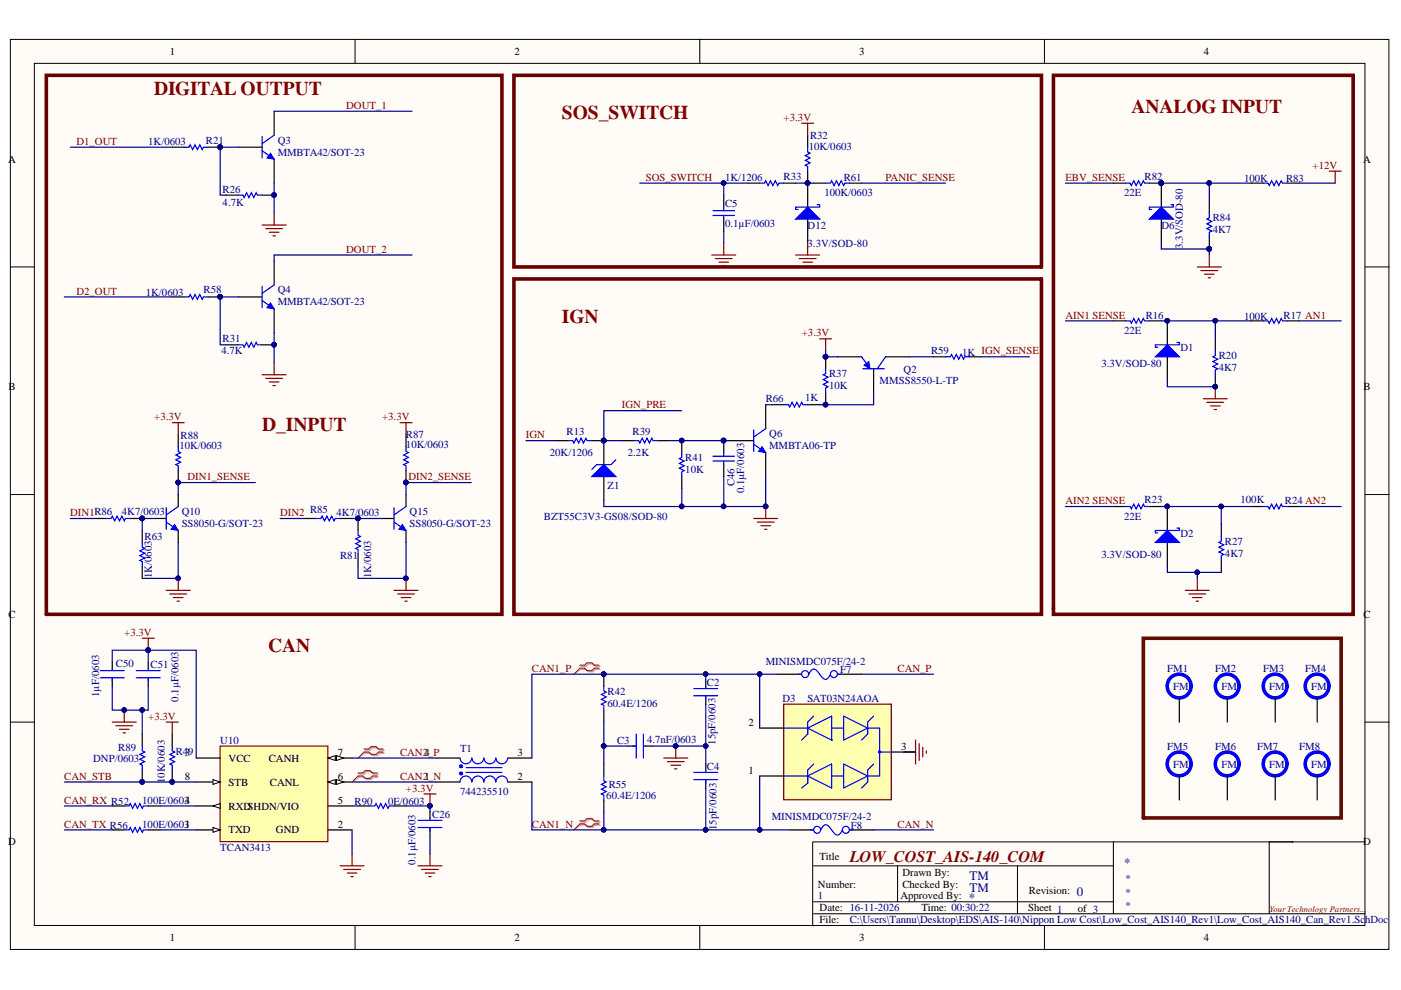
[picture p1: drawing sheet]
<svg xmlns="http://www.w3.org/2000/svg" width="297mm" height="210mm" viewBox="0 0 297 210" stroke-linecap="round" stroke-linejoin="round" font-family="sans-serif">
<defs><g id="words">
<g font-size="4.1" fill="#800000">
<text x="32.7" y="20.2">DIGITAL OUTPUT</text>
<text x="239.9" y="24">ANALOG INPUT</text>
<text x="119.1" y="25.2">SOS_SWITCH</text>
<text x="119.1" y="68.4">IGN</text>
<text x="55.6" y="91.3">D_INPUT</text>
<text x="56.9" y="138.2">CAN</text>
</g>
<text font-size="3.4" fill="#800000" x="180.2" y="182.8">LOW_COST_AIS-140_COM</text>
<g font-size="2.7" fill="#000080">
<text x="238.4" y="183.8">*</text>
<text x="205.4" y="191.2">*</text>
<text x="205.6" y="189.1">TM</text>
<text x="205.6" y="186.6">TM</text>
<text x="228.3" y="190">0</text>
</g>
<g font-size="2.3">
<text x="36" y="11.7">1</text>
<text x="109.1" y="11.7">2</text>
<text x="182.2" y="11.7">3</text>
<text x="255.2" y="11.7">4</text>
<text x="1.7" y="34.5">A</text>
<text x="289" y="34.5">A</text>
<text x="1.8" y="82.8">B</text>
<text x="289.1" y="82.8">B</text>
<text x="1.8" y="131">C</text>
<text x="289.1" y="131">C</text>
<text x="158.7" y="153.9">2</text>
<text x="39.2" y="160.2">3</text>
<text x="48.5" y="161.5">VCC</text>
<text x="57" y="161.5">CANH</text>
<text x="71.6" y="160.2">7</text>
<text x="90" y="160.2">4</text>
<text x="109.7" y="160.2">3</text>
<text x="191.1" y="159">3</text>
<text x="39.2" y="165.3">8</text>
<text x="48.5" y="166.6">STB</text>
<text x="57.2" y="166.6">CANL</text>
<text x="71.6" y="165.3">6</text>
<text x="90" y="165.3">1</text>
<text x="109.7" y="165.3">2</text>
<text x="158.7" y="164">1</text>
<text x="48.5" y="171.6">RXDSHDN/VIO</text>
<text x="71.6" y="170.4">5</text>
<text x="1.7" y="179.3">D</text>
<text x="48.5" y="176.7">TXD</text>
<text x="58.5" y="176.7">GND</text>
<text x="71.6" y="175.5">2</text>
<text x="289" y="179.3">D</text>
<text x="173.8" y="182.3">Title</text>
<text x="191.3" y="185.6">Drawn By:</text>
<text x="173.4" y="188.3">Number:</text>
<text x="190.9" y="190.6">Approved By:</text>
<text x="191.3" y="188.2">Checked By:</text>
<text x="218.1" y="189.7">Revision:</text>
<text x="173.8" y="193.2">Date: 16-11-2026</text>
<text x="173.8" y="195.8">File:</text>
<text x="195.4" y="193.2">Time: 00:30:22</text>
<text x="218" y="193.2">Sheet 1</text>
<text x="228.5" y="193.4">of 3</text>
<text x="36" y="199.6">1</text>
<text x="109.1" y="199.6">2</text>
<text x="182.2" y="199.6">3</text>
<text x="255.2" y="199.6">4</text>
</g>
<g font-size="2.3" fill="#800000">
<text x="73.4" y="23.1">DOUT_1</text>
<text x="166.2" y="25.7">+3.3V</text>
<text x="16.2" y="30.7">D1_OUT</text>
<text x="278.3" y="35.8">+12V</text>
<text x="136.9" y="38.3">SOS_SWITCH</text>
<text x="187.8" y="38.3">PANIC_SENSE</text>
<text x="225.9" y="38.3">EBV_SENSE</text>
<text x="73.4" y="53.6">DOUT_2</text>
<text x="16.2" y="62.5">D2_OUT</text>
<text x="170" y="71.3">+3.3V</text>
<text x="225.9" y="67.5">AIN1 SENSE</text>
<text x="32.7" y="89.1">+3.3V</text>
<text x="81" y="89.1">+3.3V</text>
<text x="131.8" y="86.6">IGN_PRE</text>
<text x="111.5" y="92.9">IGN</text>
<text x="39.7" y="101.8">DIN1_SENSE</text>
<text x="86.6" y="101.8">DIN2_SENSE</text>
<text x="225.9" y="106.9">AIN2 SENSE</text>
<text x="14.9" y="109.4">DIN1R86</text>
<text x="59.4" y="109.4">DIN2</text>
<text x="26.4" y="134.8">+3.3V</text>
<text x="112.8" y="142.4">CAN1_P</text>
<text x="190.3" y="142.4">CAN_P</text>
<text x="31.4" y="152.6">+3.3V</text>
<text x="84.8" y="160.2">CAN2_P</text>
<text x="13.6" y="165.3">CAN_STB</text>
<text x="84.8" y="165.3">CAN2_N</text>
<text x="86.1" y="167.8">+3.3V</text>
<text x="13.6" y="170.4">CAN_RX R52</text>
<text x="13.6" y="175.5">CAN_TX R56</text>
<text x="112.8" y="175.5">CAN1_N</text>
<text x="190.3" y="175.5">CAN_N</text>
</g>
<g font-size="2.3" fill="#000080">
<text x="171.7" y="29.5">R32</text>
<text x="31.4" y="30.7">1K/0603</text>
<text x="43.7" y="30.5">R21</text>
<text x="58.9" y="30.5">Q3</text>
<text x="58.9" y="33">MMBTA42/SOT-23</text>
<text x="171.5" y="31.7">10K/0603</text>
<text x="47.2" y="40.9">R26</text>
<text x="153.7" y="38.3">1K/1206</text>
<text x="166.2" y="38.1">R33</text>
<text x="174.8" y="41.6">100K/0603</text>
<text x="178.9" y="38.3">R61</text>
<text x="238.4" y="41.6">22E</text>
<text x="242.7" y="38.1">R82</text>
<text x="263.8" y="38.6">100K</text>
<text x="272.7" y="38.6">R83</text>
<text x="47.2" y="43.7">4.7K</text>
<text x="153.7" y="43.9">C5</text>
<text x="257.1" y="47">R84</text>
<text x="153.7" y="48.2">0.1µF/0603</text>
<text x="171.2" y="48.5">D12</text>
<text x="171.2" y="52.3">3.3V/SOD-80</text>
<text x="246.2" y="48.5">D6</text>
<text x="250.8" y="52.8" transform="rotate(-90 250.8 52.8)">3.3V/SOD-80</text>
<text x="257.1" y="49.5">4K7</text>
<text x="30.9" y="62.7">1K/0603</text>
<text x="43.1" y="62.2">R58</text>
<text x="58.9" y="62.2">Q4</text>
<text x="58.9" y="64.7">MMBTA42/SOT-23</text>
<text x="238.4" y="70.8">22E</text>
<text x="242.9" y="67.5">R16</text>
<text x="263.8" y="67.8">100K</text>
<text x="272.2" y="67.5">R17 AN1</text>
<text x="47" y="75.1">4.7K</text>
<text x="47.2" y="72.6">R31</text>
<text x="197.4" y="75.1">R59</text>
<text x="204" y="75.4">1K IGN_SENSE</text>
<text x="233.5" y="77.7">3.3V/SOD-80</text>
<text x="250.3" y="74.4">D1</text>
<text x="258.4" y="76.2">R20</text>
<text x="175.8" y="82.5">10K</text>
<text x="175.8" y="80">R37</text>
<text x="186.5" y="81.5">MMSS8550-L-TP</text>
<text x="191.6" y="79">Q2</text>
<text x="258.4" y="78.7">4K7</text>
<text x="162.3" y="85.3">R66</text>
<text x="170.7" y="85.1">1K</text>
<text x="38" y="95.2">10K/0603</text>
<text x="38.3" y="93.2">R88</text>
<text x="86.1" y="95">10K/0603</text>
<text x="86.1" y="92.9">R87</text>
<text x="120.1" y="92.2">R13</text>
<text x="134.1" y="92.2">R39</text>
<text x="163.1" y="92.7">Q6</text>
<text x="163.1" y="95.2">MMBTA06-TP</text>
<text x="116.6" y="96.7">20K/1206</text>
<text x="133.1" y="96.7">2.2K</text>
<text x="145.3" y="100.3">10K</text>
<text x="145.3" y="97.7">R41</text>
<text x="128.8" y="103.6">Z1</text>
<text x="155.7" y="103.1" transform="rotate(-90 155.7 103.1)">C46</text>
<text x="157.8" y="104.6" transform="rotate(-90 157.8 104.6)">0.1µF/0603</text>
<text x="242.7" y="106.7">R23</text>
<text x="263" y="106.7">100K</text>
<text x="272.4" y="106.9">R24 AN2</text>
<text x="25.8" y="109.2">4K7/0603</text>
<text x="38.5" y="109.2">Q10</text>
<text x="38.5" y="111.7">SS8050-G/SOT-23</text>
<text x="65.7" y="108.7">R85</text>
<text x="71.4" y="109.4">4K7/0603</text>
<text x="86.8" y="109.2">Q15</text>
<text x="86.8" y="111.7">SS8050-G/SOT-23</text>
<text x="115.3" y="110.2">BZT55C3V3-GS08/SOD-80</text>
<text x="238.4" y="110.2">22E</text>
<text x="250.3" y="113.8">D2</text>
<text x="30.7" y="114.5">R63</text>
<text x="72.1" y="118.6">R81</text>
<text x="233.5" y="118.3">3.3V/SOD-80</text>
<text x="259.7" y="118.1">4K7</text>
<text x="259.7" y="115.5">R27</text>
<text x="32.2" y="122.6" transform="rotate(-90 32.2 122.6)">1K/0603</text>
<text x="78.7" y="122.6" transform="rotate(-90 78.7 122.6)">1K/0603</text>
<text x="24.6" y="141.4">C50</text>
<text x="31.9" y="141.7">C51</text>
<text x="162.3" y="140.9">MINISMDC075F/24-2</text>
<text x="178.1" y="142.7">F7</text>
<text x="247.5" y="142.4">FM1</text>
<text x="257.6" y="142.4">FM2</text>
<text x="267.8" y="142.4">FM3</text>
<text x="276.7" y="142.4">FM4</text>
<text x="21" y="147.8" transform="rotate(-90 21 147.8)">1µF/0603</text>
<text x="37.8" y="148.8" transform="rotate(-90 37.8 148.8)">0.1µF/0603</text>
<text x="128.8" y="147.3">R42</text>
<text x="128.8" y="149.8">60.4E/1206</text>
<text x="149.9" y="145.5">C2</text>
<text x="165.9" y="148.8">D3</text>
<text x="171.2" y="148.8">SAT03N24AOA</text>
<text x="248.8" y="146.3">FM</text>
<text x="259" y="146.3">FM</text>
<text x="269.1" y="146.3">FM</text>
<text x="278" y="146.3">FM</text>
<text x="19.8" y="161.5">DNP/0603</text>
<text x="25.1" y="159.2">R89</text>
<text x="37.3" y="160">R49</text>
<text x="46.7" y="157.7">U10</text>
<text x="97.5" y="159.5">T1</text>
<text x="130.8" y="157.7">C3</text>
<text x="137.2" y="157.5">4.7nF/0603</text>
<text x="151.7" y="157.9" transform="rotate(-90 151.7 157.9)">15pF/0603</text>
<text x="247.5" y="159">FM5</text>
<text x="257.6" y="159">FM6</text>
<text x="266.6" y="159">FM7</text>
<text x="275.5" y="159">FM8</text>
<text x="35" y="166.1" transform="rotate(-90 35 166.1)">10K/0603</text>
<text x="129.1" y="167.1">R55</text>
<text x="149.9" y="163.3">C4</text>
<text x="248.8" y="162.8">FM</text>
<text x="259" y="162.8">FM</text>
<text x="269.1" y="162.8">FM</text>
<text x="278" y="162.8">FM</text>
<text x="30.2" y="170.4">100E/06034</text>
<text x="75.2" y="170.6">R90</text>
<text x="82.3" y="170.6">0E/0603</text>
<text x="91.7" y="173.4">C26</text>
<text x="97.5" y="168.6">744235510</text>
<text x="128.5" y="169.4">60.4E/1206</text>
<text x="163.6" y="173.9">MINISMDC075F/24-2</text>
<text x="30.2" y="175.5">100E/06031</text>
<text x="151.9" y="176" transform="rotate(-90 151.9 176)">15pF/0603</text>
<text x="180.4" y="175.7">F8</text>
<text x="46.7" y="180.5">TCAN3413</text>
<text x="88.1" y="183.3" transform="rotate(-90 88.1 183.3)">0.1µF/0603</text>
<text x="173.4" y="190.6">1</text>
<text x="238.6" y="187">*</text>
<text x="238.6" y="190">*</text>
<text x="180.2" y="195.8">C:\Users\Tannu\Desktop\EDS\AIS-140\Nippon Low Cost\Low_Cost_AIS140_Rev1\Low_Cost_AIS140_Can_Rev1.SchDoc</text>
<text x="238.6" y="192.7">*</text>
</g>
<text font-size="1.8" fill="#800000" x="269.2" y="193.3">Your Technology Partners...</text>
</g></defs>
<g fill="#fffcf8" stroke="#000" stroke-width=".21">
<path d="M2.2 8.4h292.3v192.9h-292.3z"/>
<path d="M7.3 13.4h282.1v182.8h-282.1z"/>
</g>
<g fill="none" stroke="#000" stroke-width=".21">
<path d="M75.3 8.4v5M148.4 8.4v5M221.4 8.4v5M2.2 56.6h5.1M289.4 56.6h5.1M2.2 104.9h5.1M289.4 104.9h5.1M2.2 153.1h5.1M289.4 153.1h5.1M236.1 178.5v15.2M274 178.5h.2h-101.9v17.8h.2M289.4 178.5h-20.3v15.2"/>
<path d="M75.3 196.3v5.1M148.4 196.3v5.1M172.5 183.6h63.6M172.5 193.7h116.9M172.5 191.2h63.6M190.3 183.6v7.6M215.7 183.6v10.1M221.4 196.3v5.1"/>
</g>
<path d="M236.1 68h2.5M243.7 68h2.5M247.5 68v5.1M247.5 75.7v5M257.7 71.8v2.6M257.7 79.5v2.5M265.3 68h2.5M272.9 68h2.6" fill="none" stroke="#000" stroke-width=".25"/>
<path d="M238.6 68h1l.3 .5 .5-1 .5 1 .5-1 .5 1 .5-1 .3 .5h1M257.7 74.4v1l-.5 .3 1 .5-1 .5 1 .5-1 .5 1 .5-.5 .2v1.1M267.8 68h1.1l.2 .5 .5-1 .5 1 .5-1 .5 1 .5-1 .3 .5h1" fill="none" stroke="#00f" stroke-width=".25"/>
<g fill="#000080" stroke="#000080" stroke-width=".21">
<circle cx="257.6" cy="82" r=".48"/>
<circle cx="247.5" cy="68" r=".48"/>
</g>
<path d="M255.1 84.5h5.1M255.9 85.3h3.5M256.6 86.1h2.1M257.4 86.8h.5M257.7 82v2.5" fill="none" stroke="#800000" stroke-width=".25"/>
<path d="M245 75.7l2.5-2.6 2.5 2.6z" fill="#00f"/>
<path d="M245 75.7l2.5-2.6 2.5 2.6zM249.5 72.6h.5v.5h-5v.5h.5M238.6 107.4h1l.3 .5 .5-1 .5 1 .5-1 .5 1 .5-1 .3 .5h1M258.9 113.7v1.1l-.5 .2 1 .5-1 .5 1 .5-1 .5 1 .6-.5 .2v1M267.8 107.4h1.1l.2 .5 .5-1 .5 1 .5-1 .5 1 .5-1 .3 .5h1" fill="none" stroke="#00f" stroke-width=".25"/>
<g fill="#000080" stroke="#000080" stroke-width=".21">
<circle cx="247.5" cy="68" r=".48"/>
<circle cx="247.5" cy="107.4" r=".48"/>
</g>
<path d="M236.1 107.4h2.5M243.7 107.4h2.5M247.5 107.4v5.1M247.5 115v5.1M258.9 111.2v2.5M258.9 118.8v2.6M265.3 107.4h2.5M272.9 107.4h2.6" fill="none" stroke="#000" stroke-width=".25"/>
<path d="M251.3 125.2h5.1M252.1 125.9h3.5M252.8 126.7h2.1M253.6 127.5h.5M253.9 122.6v2.6" fill="none" stroke="#800000" stroke-width=".25"/>
<path d="M245 115l2.5-2.5 2.5 2.5z" fill="#00f"/>
<path d="M175.1 78.2v1l-.6 .3 1.1 .5-1.1 .5 1.1 .5-1.1 .5 1.1 .5-.5 .3v1M159.8 94.2l2.5 1.8M159.8 91.1v4.6M162.3 90.9l-2.5 1.8M166.2 85.8h1l.2 .5 .5-1 .5 1 .6-1 .5 1 .5-1 .2 .5h1M245 115l2.5-2.5 2.5 2.5zM249.5 112h.5v.5h-5v.5h.5" fill="none" stroke="#00f" stroke-width=".25"/>
<g fill="#000080" stroke="#000080" stroke-width=".21">
<circle cx="247.5" cy="107.4" r=".48"/>
<circle cx="175" cy="85.8" r=".48"/>
<circle cx="175" cy="75.6" r=".48"/>
</g>
<path d="M175.1 75.7v2.5M154.7 93.4h5.1M162.3 85.8v5.1M162.3 96v5M163.6 85.8h2.6M171.2 85.8h2.6M175.1 83.3v2.5" fill="none" stroke="#000" stroke-width=".25"/>
<path d="M161.6 94.7l.7 1.3-1.5-.3z" fill="#00f"/>
<path d="M161.6 94.7l.7 1.3-1.5-.3z" fill="none" stroke="#00f" stroke-width=".21"/>
<path d="M128 93.4v5.1M131.8 93.4h2.6M139.5 93.4h2.5M144.5 93.4v2.6M128 101v5.1M144.5 101v2.6" fill="none" stroke="#000" stroke-width=".25"/>
<g fill="#000080" stroke="#000080" stroke-width=".21">
<circle cx="144.5" cy="93.4" r=".48"/>
<circle cx="162.3" cy="107.4" r=".48"/>
<circle cx="128" cy="93.4" r=".49"/>
</g>
<path d="M134.4 93.4h1l.3 .5 .5-1 .5 1 .5-1 .5 1 .5-1 .2 .5h1.1M144.5 96v1l-.5 .2 1.1 .5-1.1 .6 1.1 .5-1.1 .5 1.1 .5-.6 .2v1" fill="none" stroke="#00f" stroke-width=".25"/>
<path d="M159.8 109.9h5.1M160.6 110.7h3.5M161.3 111.5h2.1M162.1 112.2h.5M162.3 107.4v2.5" fill="none" stroke="#800000" stroke-width=".25"/>
<path d="M125.5 101l2.5-2.5 2.6 2.5z" fill="#00f"/>
<path d="M182.7 75.7l1.2 1.7M182.9 78.2h4.6M187.8 75.7l-1.8 2.5M120.4 93.4h1l.3 .5 .5-1 .5 1 .5-1 .5 1 .5-1 .3 .5h1M130.6 97.5l-1 1h-3.1l-1 1M151.2 97.7h4.5M151.2 96.7h4.5M153.4 96v.7M153.4 97.7v.8M125.5 101l2.5-2.5 2.6 2.5z" fill="none" stroke="#00f" stroke-width=".25"/>
<g fill="#000080" stroke="#000080" stroke-width=".21">
<circle cx="128" cy="93.4" r=".49"/>
<circle cx="153.4" cy="93.4" r=".49"/>
</g>
<path d="M177.6 75.7h5.1M185.2 78.2v5.1M187.8 75.7h5M117.9 93.4h2.5M125.5 93.4h2.5M153.4 93.4v2.6M153.4 98.5v2.5" fill="none" stroke="#000" stroke-width=".25"/>
<path d="M183.2 77.4l1-.7 .3 1.5z" fill="#00f"/>
<path d="M183.2 77.4l1-.7 .3 1.5z" fill="none" stroke="#00f" stroke-width=".21"/>
<path d="M50.5 31.2h5.1M58.1 23.6v5.1M58.1 33.8v5M197.9 75.7h2.6M205.6 75.7h2.5" fill="none" stroke="#000" stroke-width=".25"/>
<path d="M55.6 32l2.5 1.8M55.6 28.9v4.6M58.1 28.7l-2.5 1.7M200.5 75.7h1l.2-.6 .6 1.1 .5-1.1 .5 1.1 .5-1.1 .5 1.1 .2-.5h1.1" fill="none" stroke="#00f" stroke-width=".25"/>
<path d="M55.6 47.7h5.1M56.3 48.5h3.6M57.1 49.2h2M57.9 50h.5M58.1 45.2v2.5" fill="none" stroke="#800000" stroke-width=".25"/>
<path d="M57.4 32.5l.7 1.3-1.5-.3z" fill="#00f"/>
<path d="M57.4 32.5l.7 1.3-1.5-.3z" fill="none" stroke="#00f" stroke-width=".21"/>
<path d="M36.5 31.2h2.6M44.1 31.2h2.6M48 41.4h2.5M55.6 41.4h2.5M58.1 55.3v5.1M50.5 63h5.1M58.1 65.5v5.1" fill="none" stroke="#000" stroke-width=".25"/>
<g fill="#000080" stroke="#000080" stroke-width=".21">
<circle cx="58.1" cy="41.3" r=".48"/>
<circle cx="46.7" cy="31.2" r=".48"/>
</g>
<path d="M39.1 31.2h1l.2-.5 .5 1 .5-1 .6 1 .5-1 .5 1 .2-.5h1M50.5 41.4h1l.3 .5 .5-1 .5 1 .5-1 .5 1 .5-1 .3 .5h1M55.6 63.7l2.5 1.8M55.6 60.7v4.5M58.1 60.4l-2.5 1.8" fill="none" stroke="#00f" stroke-width=".25"/>
<path d="M55.6 79.5h5.1M58.1 76.9v2.6M56.3 80.2h3.6M57.1 81h2M57.9 81.7h.5" fill="none" stroke="#800000" stroke-width=".25"/>
<path d="M57.4 64.2l.7 1.3-1.5-.3z" fill="#00f"/>
<path d="M57.4 64.2l.7 1.3-1.5-.3z" fill="none" stroke="#00f" stroke-width=".21"/>
<g fill="none" stroke="#000" stroke-width=".25">
<path d="M36.5 63h2.6M44.1 63h2.6M48 73.1h2.5M55.6 73.1h2.5M32.7 109.9h2.5M37.8 104.9v2.5M37.8 112.5v2.5M250 148v5.1M260.2 148v5.1M270.4 148v5.1M279.3 148v5.1M250 164.5v5.1"/>
<path d="M260.2 164.5v5.1"/>
</g>
<g fill="#000080" stroke="#000080" stroke-width=".21">
<circle cx="46.7" cy="62.9" r=".48"/>
<circle cx="58.1" cy="73.1" r=".48"/>
</g>
<path d="M39.1 63h1l.2-.6 .5 1.1 .5-1.1 .6 1.1 .5-1.1 .5 1.1 .2-.5h1M50.5 73.1h1l.3 .5 .5-1 .5 1 .5-1 .5 1 .5-1 .3 .5h1M35.2 110.7l2.6 1.8M35.2 107.6v4.6M37.8 107.4l-2.6 1.8" fill="none" stroke="#00f" stroke-width=".25"/>
<path d="M9.8 16h96.6v114.2h-96.6zM109 16h111.8v40.6h-111.8zM223.3 16h63.6v114.2h-63.6zM109 59.1h111.8v71.1h-111.8z" fill="none" stroke="#600" stroke-width=".76"/>
<g fill="none" stroke="#00f" stroke-width=".76">
<circle cx="250" cy="145.5" r="2.52"/>
<circle cx="260.2" cy="145.5" r="2.52"/>
<circle cx="270.4" cy="145.5" r="2.52"/>
<circle cx="279.2" cy="145.5" r="2.52"/>
<circle cx="250" cy="162" r="2.52"/>
<circle cx="260.2" cy="162" r="2.52"/>
</g>
<path d="M37 111.2l.8 1.3-1.5-.3z" fill="#00f"/>
<path d="M37 111.2l.8 1.3-1.5-.3z" fill="none" stroke="#00f" stroke-width=".21"/>
<path d="M37.8 92.2v2.5M37.8 99.8v2.5M81 109.9h2.5M86.1 104.9v2.5M86.1 112.5v2.5" fill="none" stroke="#000" stroke-width=".25"/>
<g fill="#000080" stroke="#000080" stroke-width=".21">
<circle cx="37.8" cy="102.3" r=".48"/>
<circle cx="37.8" cy="122.6" r=".48"/>
</g>
<path d="M37.8 94.7v1l.5 .3-1 .5 1 .5-1 .5 1 .5-1 .5 .5 .3v1M83.5 110.7l2.6 1.8M83.5 107.6v4.6M86.1 107.4l-2.6 1.8" fill="none" stroke="#00f" stroke-width=".25"/>
<path d="M36.5 89.6h2.6M37.8 89.6v2.6M35.2 125.2h5.1M36 125.9h3.6M36.8 126.7h2M37.5 127.5h.5M37.8 122.6v2.6" fill="none" stroke="#800000" stroke-width=".25"/>
<path d="M85.3 111.2l.8 1.3-1.5-.3z" fill="#00f"/>
<path d="M85.3 111.2l.8 1.3-1.5-.3z" fill="none" stroke="#00f" stroke-width=".21"/>
<g fill="none" stroke="#000" stroke-width=".25">
<path d="M86.1 92.2v2.5M86.1 99.8v2.5M20 109.9h2.5M27.6 109.9h2.6M30.2 112.5v2.5M64.5 109.9h2.5M72.1 109.9h2.5M75.9 109.9v2.6M75.9 117.6v2.5M30.2 120.1v2.5M23.8 140.4v1.5M23.8 143.7v1.8"/>
<path d="M31.4 140.4v1.5M31.4 143.7v1.8M23.8 170.9h2.5M23.8 176h2.5M31.4 170.9h2.6M31.4 176h2.6"/>
</g>
<g fill="#000080" stroke="#000080" stroke-width=".21">
<circle cx="86.1" cy="102.3" r=".49"/>
<circle cx="86.1" cy="122.6" r=".49"/>
<circle cx="30.1" cy="109.9" r=".48"/>
<circle cx="75.9" cy="109.9" r=".49"/>
<circle cx="26.3" cy="150.5" r=".48"/>
</g>
<g fill="none" stroke="#00f" stroke-width=".25">
<path d="M86.1 94.7v1l.5 .3-1 .5 1 .5-1 .5 1 .5-1 .5 .5 .3v1M22.5 109.9h1.1l.2-.5 .5 1 .5-1 .5 1 .5-1 .5 1 .3-.5h1M30.2 115v1l.5 .3-1 .5 1 .5-1 .5 1 .5-1 .5 .5 .3v1M67 109.9h1l.3-.5 .5 1 .5-1 .5 1 .5-1 .5 1 .3-.5h1M75.9 112.5v1l.5 .2-1 .6 1 .5-1 .5 1 .5-1 .5 .5 .2v1.1M21.3 143.7h5M21.3 142.2h5M23.8 141.7v.2M23.8 143.7v.8M28.9 143.7h5.1M28.9 142.2h5.1M31.4 141.7v.2"/>
<path d="M31.4 143.7v.8M26.3 170.9h1.1l.2-.5 .5 1 .5-1 .5 1 .6-1 .5 1 .2-.5h1M26.3 176h1.1l.2-.5 .5 1 .5-1 .5 1 .6-1 .5 1 .2-.5h1"/>
</g>
<g fill="none" stroke="#800000" stroke-width=".25">
<path d="M173.8 71.8h2.5M175.1 71.8v2.6M84.8 89.6h2.6M86.1 89.6v2.6M83.5 125.2h5.1M84.3 125.9h3.6M85.1 126.7h2M85.8 127.5h.5M86.1 122.6v2.6M23.8 153.1h5.1M24.6 153.9h3.5M25.3 154.6h2.1"/>
<path d="M26.1 155.4h.5M26.3 150.6v2.5"/>
</g>
<path d="M46.7 158.2h22.8v20.2h-22.8z" fill="#ffffb0" stroke="#800000" stroke-width=".25"/>
<path d="M41.6 160.7h5.1M69.6 160.7h5" fill="none" stroke="#000" stroke-width=".25"/>
<path d="M69.6 160.7l1.5-.5v1z" fill="#fffcf8"/>
<path d="M69.6 160.7l1.5-.5v1z" fill="none" stroke="#000" stroke-width=".21"/>
<path d="M71.3 160.2l1.6 .5-1.6 .5z" fill="#fffcf8"/>
<path d="M71.3 160.2l1.6 .5-1.6 .5z" fill="none" stroke="#000" stroke-width=".21"/>
<path d="M69.6 165.8h5" fill="none" stroke="#000" stroke-width=".25"/>
<path d="M69.6 165.8l1.5-.5v1z" fill="#fffcf8"/>
<path d="M69.6 165.8l1.5-.5v1z" fill="none" stroke="#000" stroke-width=".21"/>
<path d="M71.3 165.3l1.6 .5-1.6 .5z" fill="#fffcf8"/>
<path d="M71.3 165.3l1.6 .5-1.6 .5z" fill="none" stroke="#000" stroke-width=".21"/>
<path d="M41.6 170.9h5.1" fill="none" stroke="#000" stroke-width=".25"/>
<path d="M45.2 170.9l1.5-.5v1z" fill="#fffcf8"/>
<path d="M45.2 170.9l1.5-.5v1z" fill="none" stroke="#000" stroke-width=".21"/>
<path d="M41.6 165.8h5.1" fill="none" stroke="#000" stroke-width=".25"/>
<path d="M45.2 165.3l1.5 .5-1.5 .5z" fill="#fffcf8"/>
<path d="M45.2 165.3l1.5 .5-1.5 .5z" fill="none" stroke="#000" stroke-width=".21"/>
<path d="M41.6 176h5.1" fill="none" stroke="#000" stroke-width=".25"/>
<path d="M45.2 175.5l1.5 .5-1.5 .5z" fill="#fffcf8"/>
<path d="M45.2 175.5l1.5 .5-1.5 .5z" fill="none" stroke="#000" stroke-width=".21"/>
<g fill="none" stroke="#000" stroke-width=".25">
<path d="M36.5 155.6v2.6M128 142.9v2.6M128 150.6v2.5M133.1 158.2h1.8M136.7 158.2h1.5M149.6 144.2v1.5M149.6 147.5v1.8M164.9 142.9h5.1M177.6 142.9h5.1M36.5 163.3v2.5M69.6 170.9h5M69.6 176h5"/>
<path d="M92.4 165.8h5.1M92.4 160.7h5.1M107.7 165.8h5.1M107.7 160.7h5.1M128 162v2.5M128 169.6v2.6M149.6 162v1.5M149.6 165.3v1.8"/>
</g>
<g fill="#000080" stroke="#000080" stroke-width=".21">
<circle cx="36.5" cy="165.8" r=".48"/>
<circle cx="31.4" cy="137.8" r=".48"/>
<circle cx="128" cy="142.9" r=".49"/>
<circle cx="143.2" cy="158.2" r=".49"/>
</g>
<g fill="none" stroke="#00f" stroke-width=".25">
<path d="M36.5 158.2v1l.5 .3-1 .5 1 .5-1 .5 1 .5-1 .5 .5 .2v1.1M128 145.5v1l.5 .3-1 .5 1 .5-1 .5 1 .5-1 .5 .5 .2v1.1M134.1 158.2h.8M134.9 155.6v5.1M136.4 155.6v5.1M136.7 158.2h.2M147.1 147.5h5.1M147.1 146h5.1M149.6 145.5v.2M149.6 147.5v.8M169.2 142.9h.8M171.5 142.9a1.1 1.1 0 0 1 1.3-1l1.2 1.4a.94 .94 0 0 0 1.6 .4l.5-.8"/>
<path d="M177.6 142.9h.8M98.8 162.8h7.6M98.8 163.8h7.6M100 160.7a1.25 1.25 0 0 1-1.2 1.2 1.25 1.25 0 0 1-1.3-1.2M100 165.8a1.25 1.25 0 0 0-1.2-1.3 1.25 1.25 0 0 0-1.3 1.3M102.6 160.7a1.25 1.25 0 0 1-1.3 1.2 1.25 1.25 0 0 1-1.2-1.2M102.6 165.8a1.25 1.25 0 0 0-1.3-1.3 1.25 1.25 0 0 0-1.2 1.3M105.1 160.7a1.25 1.25 0 0 1-1.2 1.2 1.25 1.25 0 0 1-1.3-1.2M105.1 165.8a1.25 1.25 0 0 0-1.2-1.3 1.25 1.25 0 0 0-1.3 1.3M107.6 160.7a1.25 1.25 0 0 1-1.2 1.2 1.25 1.25 0 0 1-1.3-1.2M107.6 165.8a1.25 1.25 0 0 0-1.2-1.3 1.25 1.25 0 0 0-1.3 1.3M128 164.5v1l.5 .3-1 .5 1 .5-1 .5 1 .5-1 .5 .5 .3v1"/>
<path d="M147.1 163.8h5.1M147.1 165.3h5.1M149.6 163.3v.2M149.6 165.3v.8"/>
<circle cx="170.7" cy="142.9" r=".74"/>
<circle cx="176.8" cy="142.9" r=".74"/>
</g>
<g fill="none" stroke="#800000" stroke-width=".25">
<path d="M30.2 135.3h2.5M31.4 135.3v2.6M35.2 153.1h2.6M36.5 153.1v2.5M143.3 158.2v2.5M140.7 160.7h5.1M141.5 161.5h3.6M142.3 162.2h2M143 163h.5M72.1 183.6h5.1M72.9 184.3h3.5M73.6 185.1h2.1"/>
<path d="M74.4 185.9h.5M74.6 181v2.6M88.6 183.6h5.1M89.4 184.3h3.5M90.2 185.1h2M90.9 185.9h.5M91.2 181v2.6"/>
</g>
<path d="M97.8 162.5h.1M97.8 164h.1" fill="none" stroke="#00f" stroke-width=".76"/>
<path d="M77.4 159.1h1.1l.5-.5h1l.5 .5h1M77.4 159.7h1.1l.5 .5h1l.5-.5h1M123.2 141.3h1l.5-.5h1l.5 .5h1.1M123.2 141.9h1l.5 .5h1l.5-.5h1.1M76.2 164.2h1l.5-.6h1l.5 .6h1M76.2 164.8h1l.5 .5h1l.5-.5h1M123.2 174.3h1l.5-.5h1l.5 .5h1.1M123.2 174.9h1l.5 .6h1l.5-.6h1.1" fill="none" stroke="#d0a19e" stroke-width=".25"/>
<path d="M77.4 159.7l-1.5 1M123.2 141.9l-1.5 1M76.2 164.8l-1.6 1M123.2 174.9l-1.5 1.1" fill="none" stroke="#d0a19e" stroke-width=".21"/>
<path d="M77.2 158.8h1l.5-.5h1l.5 .5h1.1M77.2 159.5h1l.5 .5h1l.5-.5h1.1M122.9 141h1.1l.5-.5h1l.5 .5h1M122.9 141.7h1.1l.5 .5h1l.5-.5h1M75.9 163.9h1l.5-.5h1.1l.5 .5h1M75.9 164.5h1l.5 .5h1.1l.5-.5h1M122.9 174.1h1.1l.5-.6h1l.5 .6h1M122.9 174.7h1.1l.5 .5h1l.5-.5h1" fill="none" stroke="#f00" stroke-width=".25"/>
<path d="M77.2 159.5l-1.3 1.2M122.9 141.7l-1.2 1.2M75.9 164.5l-1.3 1.3M122.9 174.7l-1.2 1.3" fill="none" stroke="#f00" stroke-width=".21"/>
<path d="M166.2 149.3h22.8v20.3h-22.8z" fill="#ffffb0" stroke="#800000" stroke-width=".25"/>
<g fill="none" stroke="#00f" stroke-width=".25">
<path d="M161.1 38.8h1l.2-.5 .6 1 .5-1 .5 1 .5-1 .5 1 .2-.5h1.1M171.2 31.2v1l.5 .3-1 .5 1 .5-1 .5 1 .5-1 .5 .5 .3v1M175.1 38.8h1l.2-.5 .5 1 .5-1 .5 1 .6-1 .5 1 .2-.5h1M238.6 38.8h1l.3 .5 .5-1 .5 1 .5-1 .5 1 .5-1 .3 .5h1M267.8 38.8h1.1l.2 .5 .5-1 .5 1 .5-1 .5 1 .5-1 .3 .5h1M151.2 44.7h4.5M151.2 45.7h4.5M153.4 43.9v.8M153.4 45.7v.7M256.4 45.2v1l-.5 .2 1 .6-1 .5 1 .5-1 .5 1 .5-.5 .2v1.1M166.2 154.4h5M171.2 154.4l5.1-2.6v5.1"/>
<path d="M171.2 154.4l5.1 2.5M172.5 151.8l-1.3 1.3v2.5l-1.2 1.3M176.3 156.9h.1M176.3 154.4h2.6M178.9 151.8l5 2.6-5 2.5zM183.9 154.4h2.6v10.1h-2.6M185.2 151.8l-1.3 1.3v2.5l-1.2 1.3M186.5 159.5h2.5M166.2 164.5h5M171.2 164.5l5.1-2.5v5.1zM171.7 176h.8M172.5 162l-1.3 1.3v2.8l-1.2 1"/>
<path d="M174 176a1.1 1.1 0 0 1 1.4-1.1l1.2 1.4a.94 .94 0 0 0 1.5 .4l.5-.7M176.3 164.5h2.6M178.9 162l5 2.5-5 2.6zM180.1 176h.8M185.2 162l-1.3 1.3v2.5l-1.2 1.3"/>
<circle cx="186.5" cy="159.4" r=".23"/>
<circle cx="173.2" cy="175.9" r=".74"/>
<circle cx="179.3" cy="175.9" r=".74"/>
</g>
<g fill="none" stroke="#000" stroke-width=".25">
<path d="M158.5 38.8h2.6M166.2 38.8h2.5M171.2 28.7v2.5M171.2 36.3v2.5M172.5 38.8h2.6M180.1 38.8h2.6M236.1 38.8h2.5M243.7 38.8h2.5v5.1M265.3 38.8h2.5M272.9 38.8h2.6M153.4 41.4v2.5M153.4 46.4v2.6"/>
<path d="M246.2 46.4v5.1M256.4 42.6v2.6M256.4 50.3v2.5M161.1 154.4h5.1M189 159.5h5.1M161.1 164.5h5.1M167.4 176h5.1M180.1 176h5.1"/>
</g>
<g fill="none" stroke="#800000" stroke-width=".25">
<path d="M170 26.1h2.5M171.2 26.1v2.6M150.9 54.1h5.1M151.7 54.8h3.5M152.4 55.6h2.1M153.2 56.4h.5M153.4 51.5v2.6M253.9 56.6h5M254.6 57.4h3.6M255.4 58.1h2M256.1 58.9h.5M256.4 54.1v2.5"/>
<path d="M191.6 159.5h2.5M194.1 156.9v5.1M194.9 157.7v3.5M195.6 158.4v2.1M196.4 159.2v.5"/>
</g>
<g fill="#000080" stroke="#000080" stroke-width=".21">
<circle cx="171.2" cy="38.8" r=".48"/>
<circle cx="246.2" cy="38.8" r=".49"/>
<circle cx="256.4" cy="52.8" r=".49"/>
</g>
<path d="M243.7 46.4l2.5-2.5 2.6 2.5z" fill="#00f"/>
<path d="M243.7 46.4l2.5-2.5 2.6 2.5zM248.3 43.4h.5v.5h-5.1v.5h.5M88.6 175.5h5.1M88.6 173.9h5.1M91.2 173.4v.3M91.2 175.5v.7" fill="none" stroke="#00f" stroke-width=".25"/>
<g fill="#000080" stroke="#000080" stroke-width=".21">
<circle cx="246.2" cy="38.8" r=".49"/>
<circle cx="91.1" cy="170.9" r=".49"/>
<circle cx="171.2" cy="38.8" r=".48"/>
</g>
<path d="M281.8 36.3h2.6M283.1 36.3v2.5M89.9 168.3h2.5M91.2 168.3v2.6" fill="none" stroke="#800000" stroke-width=".25"/>
<path d="M171.2 38.8v5.1M171.2 46.4v5.1M91.2 172.2v1.5M91.2 175.5v1.7" fill="none" stroke="#000" stroke-width=".25"/>
<path d="M168.7 46.4l2.5-2.5 2.6 2.5z" fill="#00f"/>
<path d="M168.7 46.4l2.5-2.5 2.6 2.5zM173.3 43.4h.5v.5h-5.1v.5h.5M30.2 158.2v1l.5 .3-1 .5 1 .5-1 .5 1 .5-1 .5 .5 .2v1.1M78.5 170.9h1l.2-.5 .5 1 .5-1 .6 1 .5-1 .5 1 .2-.5h1" fill="none" stroke="#00f" stroke-width=".25"/>
<g fill="#000080" stroke="#000080" stroke-width=".21">
<circle cx="171.2" cy="38.8" r=".48"/>
<circle cx="30.1" cy="165.8" r=".48"/>
<circle cx="257.6" cy="82" r=".48"/>
<circle cx="153.4" cy="93.4" r=".49"/>
<circle cx="144.5" cy="93.4" r=".48"/>
<circle cx="162.3" cy="107.4" r=".48"/>
<circle cx="128" cy="93.4" r=".49"/>
<circle cx="144.5" cy="107.4" r=".48"/>
<circle cx="153.4" cy="107.4" r=".49"/>
<circle cx="175" cy="85.8" r=".48"/>
<circle cx="175" cy="75.6" r=".48"/>
<circle cx="58.1" cy="41.3" r=".48"/>
<circle cx="46.7" cy="31.2" r=".48"/>
<circle cx="46.7" cy="62.9" r=".48"/>
<circle cx="58.1" cy="73.1" r=".48"/>
<circle cx="253.8" cy="121.3" r=".48"/>
<circle cx="258.9" cy="107.4" r=".48"/>
<circle cx="257.6" cy="68" r=".48"/>
<circle cx="247.5" cy="68" r=".48"/>
<circle cx="247.5" cy="107.4" r=".48"/>
<circle cx="37.8" cy="122.6" r=".48"/>
<circle cx="37.8" cy="102.3" r=".48"/>
<circle cx="86.1" cy="122.6" r=".49"/>
<circle cx="86.1" cy="102.3" r=".49"/>
<circle cx="75.9" cy="109.9" r=".49"/>
<circle cx="30.1" cy="109.9" r=".48"/>
<circle cx="26.3" cy="150.5" r=".48"/>
<circle cx="30.1" cy="150.5" r=".48"/>
<circle cx="31.4" cy="137.8" r=".48"/>
<circle cx="36.5" cy="165.8" r=".48"/>
<circle cx="161" cy="175.9" r=".48"/>
<circle cx="161" cy="142.9" r=".48"/>
<circle cx="149.6" cy="142.9" r=".48"/>
<circle cx="149.6" cy="175.9" r=".48"/>
<circle cx="149.6" cy="158.2" r=".48"/>
<circle cx="128" cy="158.2" r=".49"/>
<circle cx="143.2" cy="158.2" r=".49"/>
<circle cx="128" cy="142.9" r=".49"/>
<circle cx="128" cy="175.9" r=".49"/>
<circle cx="153.4" cy="38.8" r=".49"/>
<circle cx="256.4" cy="38.8" r=".49"/>
<circle cx="256.4" cy="52.8" r=".49"/>
<circle cx="246.2" cy="38.8" r=".49"/>
<circle cx="91.1" cy="170.9" r=".49"/>
</g>
<path d="M168.7 54.1h5.1M169.5 54.8h3.5M170.2 55.6h2.1M171 56.4h.5M171.2 51.5v2.6" fill="none" stroke="#800000" stroke-width=".25"/>
<g fill="none" stroke="#00f" stroke-width=".76">
<circle cx="270.4" cy="162" r="2.52"/>
<circle cx="279.2" cy="162" r="2.52"/>
</g>
<path d="M30.2 155.6v2.6M30.2 163.3v2.5M75.9 170.9h2.6M83.5 170.9h2.6M270.4 164.5v5.1M279.3 164.5v5.1" fill="none" stroke="#000" stroke-width=".25"/>
<g fill="none" stroke="#000080" stroke-width=".25">
<path d="M14.9 31.2h21.6M50.5 31.2h-3.8v10.2h1.3M58.1 38.8v6.4M58.1 23.6h29.3M135.7 38.8h22.8M153.4 38.8v2.6M168.7 38.8h3.8M182.7 38.8h17.8M225.9 38.8h10.2M246.2 38.8h19.1M256.4 38.8v3.8M275.5 38.8h7.6"/>
<path d="M87.4 54.1h-29.3v1.2M153.4 49v2.5M246.2 51.5v1.3h10.2v1.3M13.6 63h22.9M50.5 63h-3.8v10.1h1.3M58.1 70.6v6.3M175.1 74.4v1.3h2.5M192.8 75.7h5.1M208.1 75.7h10.2M225.9 68h10.2M246.2 68h19.1M257.7 68v3.8"/>
<path d="M275.5 68h8.9M111.5 93.4h6.4M142 93.4h12.7M144.5 87.1h-16.5v6.3h3.8M162.3 85.8h1.3M185.2 83.3v2.5h-11.4M247.5 80.7v1.3h10.2M14.9 109.9h5.1M32.7 109.9h-2.5v2.6M37.8 115v7.6h-7.6M54.2 102.3h-16.4v2.6M59.4 109.9h5.1"/>
<path d="M74.6 109.9h6.4M86.1 115v7.6h-10.2v-2.5M99.9 102.3h-13.8v2.6M144.5 103.6v3.8M153.4 101v6.4M162.3 101v6.4h-34.3v-1.3M225.9 107.4h10.2M246.2 107.4h19.1M258.9 107.4v3.8M275.5 107.4h8.9M31.4 137.9h-7.6v2.5M31.4 137.9h10.2v22.8"/>
<path d="M31.4 137.9v2.5M247.5 120.1v1.3h11.4M253.9 121.4v1.2M23.8 145.5v5.1h7.6v-5.1M30.2 150.6v5M128 153.1v5.1M133.1 158.2h-5.1v3.8M138.2 158.2h11.4v3.8M149.6 142.9v1.3M149.6 149.3v8.9M161.1 142.9v11.5M164.9 142.9h-52.1v17.8"/>
<path d="M182.7 142.9h15.2M191.6 159.5h2.5M13.6 165.8h28M13.6 176h10.2M13.6 170.9h10.2M34 176h7.6M34 170.9h7.6M74.6 165.8h17.8M74.6 160.7h17.8M74.6 170.9h1.3M74.6 176v5M86.1 170.9h5.1v1.3"/>
<path d="M91.2 177.2v3.8M112.8 165.8v10.2h36.8M128 172.2v3.8M149.6 176h17.8M149.6 167.1v8.9M161.1 164.5v11.5M185.2 176h12.7"/>
</g>
<path d="M242.4 135.3h42v38.1h-42z" fill="none" stroke="#5b0f00" stroke-width=".76"/>
<use href="#words"/>
</svg>
